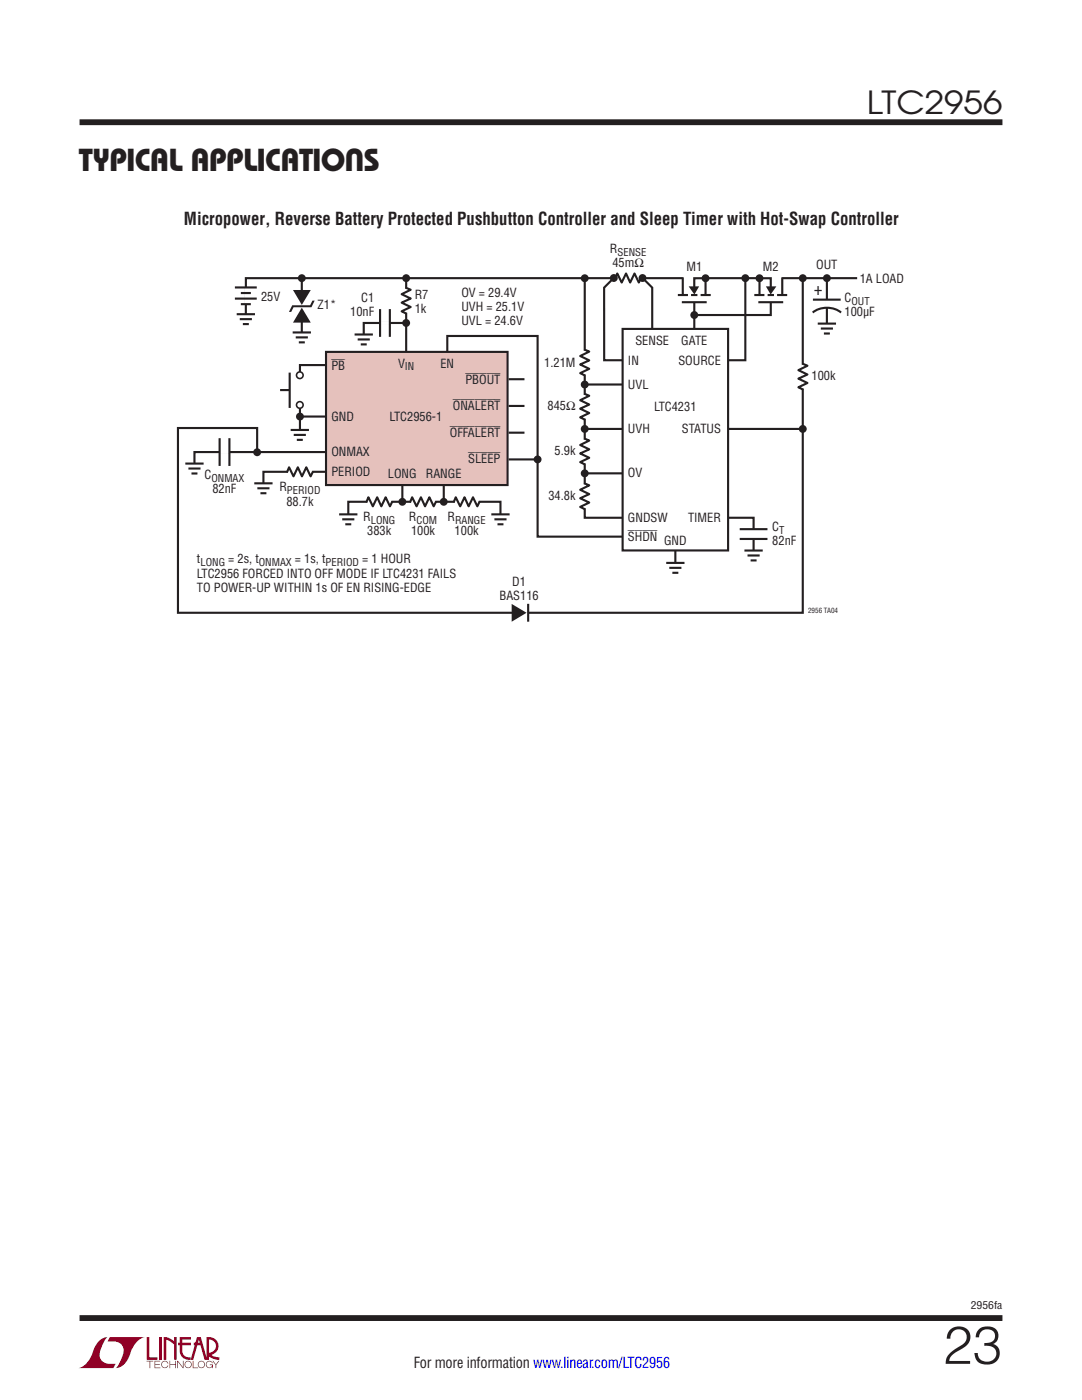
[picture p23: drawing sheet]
<svg xmlns="http://www.w3.org/2000/svg" width="216mm" height="279mm" viewBox="0 0 216 279" stroke-linecap="round" stroke-linejoin="round" font-family="sans-serif">
<defs><g id="words">
<text font-size="10.6" fill="#231f20" x="188.2" y="272.2">23</text>
<g font-size="6.3" fill="#231f20">
<text x="173" y="22.8">LTC2956</text>
<text x="15.7" y="34.1">TYPICAL APPLICATIONS</text>
</g>
<g font-size="3.5" fill="#231f20">
<text x="36.7" y="44.9">Micropower, Reverse Battery Protected Pushbutton Controller and Sleep Timer with Hot-Swap Controller</text>
<text x="162.4" y="58.9">+</text>
</g>
<text font-size="3" fill="#231f20" x="82.5" y="273.1">For more information www.linear.com/LTC2956</text>
<g font-size="2.5" fill="#231f20">
<text x="121.7" y="50.5">R</text>
<text x="122.2" y="53.3">45mΩ</text>
<text x="162.9" y="53.7">OUT</text>
<text x="82.8" y="59.6">R7</text>
<text x="92.1" y="59.3">OV = 29.4V</text>
<text x="137" y="54">M1</text>
<text x="152.2" y="54">M2</text>
<text x="171.5" y="56.4">1A LOAD</text>
<text x="52.1" y="60">25V</text>
<text x="63.4" y="61.8">Z1*</text>
<text x="69.9" y="63.1">10nF</text>
<text x="72.1" y="60.2">C1</text>
<text x="82.8" y="62.5">1k</text>
<text x="92.1" y="62.1">UVH = 25.1V</text>
<text x="92.1" y="64.9">UVL = 24.6V</text>
<text x="168.5" y="63.1">100µF</text>
<text x="168.5" y="60.2">C</text>
<text x="126.8" y="68.8">SENSE</text>
<text x="135.9" y="68.8">GATE</text>
<text x="66.1" y="73.8">PB</text>
<text x="79.4" y="73.4">V</text>
<text x="87.9" y="73.4">EN</text>
<text x="92.9" y="76.6">PBOUT</text>
<text x="108.6" y="73.2">1.21M</text>
<text x="125.3" y="77.6">UVL</text>
<text x="125.3" y="72.8">IN</text>
<text x="135.4" y="72.8">SOURCE</text>
<text x="161.9" y="75.9">100k</text>
<text x="66.1" y="84">GND</text>
<text x="90.3" y="81.9">ONALERT</text>
<text x="109.3" y="81.9">845Ω</text>
<text x="130.5" y="82">LTC4231</text>
<text x="77.7" y="84">LTC2956-1</text>
<text x="89.8" y="87.2">OFFALERT</text>
<text x="125.3" y="86.5">UVH</text>
<text x="136" y="86.5">STATUS</text>
<text x="40.8" y="95.6">C</text>
<text x="66.1" y="94.9">PERIOD</text>
<text x="66.1" y="91">ONMAX</text>
<text x="77.4" y="95.4">LONG</text>
<text x="85" y="95.4">RANGE</text>
<text x="93.4" y="92.5">SLEEP</text>
<text x="110.7" y="90.8">5.9k</text>
<text x="125.3" y="95.3">OV</text>
<text x="42.4" y="98.5">82nF</text>
<text x="55.7" y="98.1">R</text>
<text x="57.1" y="100.9">88.7k</text>
<text x="109.4" y="99.7">34.8k</text>
<text x="72.5" y="104">R</text>
<text x="73.3" y="106.8">383k</text>
<text x="81.6" y="104">R</text>
<text x="82" y="106.8">100k</text>
<text x="89.3" y="104">R</text>
<text x="90.7" y="106.8">100k</text>
<text x="125.3" y="108">SHDN</text>
<text x="125.3" y="104.1">GNDSW</text>
<text x="137.3" y="104.1">TIMER</text>
<text x="154.1" y="106">C</text>
<text x="39.3" y="112.4">t</text>
<text x="45.5" y="112.4">= 2s, t</text>
<text x="58.9" y="112.4">= 1s, t</text>
<text x="72.3" y="112.4">= 1 HOUR</text>
<text x="132.5" y="108.8">GND</text>
<text x="154.1" y="108.8">82nF</text>
<text x="39.3" y="115.3">LTC2956 FORCED INTO OFF MODE IF LTC4231 FAILS</text>
<text x="39.3" y="118.1">TO POWER-UP WITHIN 1s OF EN RISING-EDGE</text>
<text x="99.7" y="119.7">BAS116</text>
<text x="102.2" y="116.9">D1</text>
</g>
<g font-size="2.1" fill="#231f20">
<text x="123.2" y="51">SENSE</text>
<text x="169.9" y="60.8">OUT</text>
<text x="80.8" y="73.9">IN</text>
<text x="42.2" y="96.2">ONMAX</text>
<text x="57.3" y="98.6">PERIOD</text>
<text x="74" y="104.5">LONG</text>
<text x="83.1" y="104.5">COM</text>
<text x="90.8" y="104.5">RANGE</text>
<text x="155.5" y="106.5">T</text>
<text x="40" y="113">LONG</text>
<text x="51.6" y="113">ONMAX</text>
<text x="65" y="113">PERIOD</text>
<text x="193.7" y="261.2">2956fa</text>
</g>
<text font-size="1.4" fill="#231f20" x="161.2" y="122.3">2956 TA04</text>
</g></defs>
<g fill="#900126">
<path d="M29.3 266.8h.5v4.1h1.6v.5h-2.1z"/>
<path d="M20 267.4l1-.5h.5h-.1a6.2 6.2 0 0 0-1.5 4 2.58 2.58 0 0 0 3.2 1.3l-.5 .8h-7a4.9 4.9 0 0 0 3.1-3.8l.4-.7z"/>
<path d="M21.9 266.9h7a4.9 4.9 0 0 0-3.1 3.7 3.2 3.2 0 0 1-2.7 2.4h.1a6.2 6.2 0 0 0 1.4-4.1 2.58 2.58 0 0 0-3.1-1.2z"/>
<path d="M31.8 266.8h.5v4.6h-.5z"/>
<path d="M32.7 266.8l1 .2 1 .7v-.9h.5v4.6h-.5v-3.1l-1.5-.9v4h-.5z"/>
<path d="M29.3 271.6h1.3v.1h-.6v1.3h-.2v-1.3h-.5z"/>
<path d="M30.8 271.6h1.2v.1h-1v.5h.9v.2h-.9v.5h1v.1h-1.2z"/>
<path d="M33.8 271.6h.2v.6h1v-.6h.1v1.4h-.1v-.6h-1v.6h-.2z"/>
<path d="M35.4 271.6h.1l1 1.2v-1.2h.1v1.4l-1.1-1.2v1.2h-.1z"/>
<path d="M38.5 271.6h.1v1.3h.9v.1h-1z"/>
<path d="M42.4 271.6h.1l.6 .7 .5-.7h.2l-.7 .8v.6h-.1v-.6z"/>
<path d="M35.9 266.8h2.2v.5h-1.7v.7h1.7v.5h-1.7v1.1a1.32 1.32 0 0 0 1.6 1.3v.5l1.3-4.6h.8l1.1 4.1v-4.1a1.84 1.84 0 0 1 2.3 1.4 1.84 1.84 0 0 1-1.4 2.2l.7 .4 1 .1v.5l-1.2-.2-1.1-.6v-.6a1.34 1.34 0 0 0 1.6-1.2 1.34 1.34 0 0 0-1.4-1.5v4.1h-.9l-.8-2.9h-1.3v-.5h1.2l-.2-.7-1.1 4.1a2.06 2.06 0 0 1-2.7-1.3v-1.6h-.4v-.5h.4z"/>
<path d="M37 271.8a.72 .72 0 0 1 1.2 .1 .72 .72 0 0 1-.4 1.1 .72 .72 0 0 1-1-.7h.2a.59 .59 0 0 0 .8 .5 .59 .59 0 0 0 .2-.9 .59 .59 0 0 0-1 .2v.2h-.2z"/>
<path d="M39.7 271.8a.72 .72 0 0 1 1.1 .1 .72 .72 0 0 1-.4 1.1 .72 .72 0 0 1-.9-.7h.1a.59 .59 0 0 0 .8 .5 .59 .59 0 0 0 .2-.9 .59 .59 0 0 0-1 .2v.2h-.1z"/>
<path d="M41.3 271.8a.72 .72 0 0 1 1.2 .2h-.2a.59 .59 0 0 0-.9-.1 .59 .59 0 0 0 .1 .9 .59 .59 0 0 0 .9-.4h-.5v-.1h.6v.7h-.1v-.3a.73 .73 0 0 1-1.1 .2 .73 .73 0 0 1 0-1.1z"/>
<path d="M32.4 271.8a.71 .71 0 0 1 1.2 .3h-.1a.59 .59 0 0 0-.9-.3 .59 .59 0 0 0-.1 1 .59 .59 0 0 0 .9-.3h.2a.73 .73 0 0 1-1.1 .4 .73 .73 0 0 1-.1-1.1z"/>
</g>
<path d="M15.9 24.4h184.1M15.9 263h184.1" fill="none" stroke="#231f20" stroke-width="1.2" stroke-linecap="butt"/>
<path d="M60.2 55.5v10.8M81 55.5v14.7M171 55.5h-121.9v7.2M81 64.5h-8.4v2.3M69.5 102.7v-2.6h30.4v2.6" fill="none" stroke="#231f20" stroke-width=".42"/>
<path d="M65.1 70.2h36.2v26.6h-36.2z" fill="#e5c1bc"/>
<path d="M80.9 57.4l1 .4-1.8 .9 1.8 .9-1.8 .8 1.8 .9-1.8 .8 1 .5M65.1 70.2h36.2v26.6h-36.2zM75.8 61.7v5.5M77.8 61.7v5.5M89.3 70.2v-3.1h18v40h16.9M101.5 75.7h3.2M101.5 81h3.2M101.5 86.4h3.2M101.5 91.7h5.8" fill="none" stroke="#231f20" stroke-width=".42"/>
<path d="M81 57.6v4.8M75.8 64.5h2" fill="none" stroke="#fff" stroke-width=".71" stroke-linecap="butt"/>
<circle cx="60.2" cy="55.5" r=".79" fill="#231f20"/>
<path d="M160.2 55.5v66.8h-124.7v-36.9h15.8v4.9" fill="none" stroke="#231f20" stroke-width=".42"/>
<g fill="#231f20">
<circle cx="51.3" cy="90.3" r=".79"/>
<circle cx="80.3" cy="100.1" r=".79"/>
<circle cx="88.5" cy="100.1" r=".79"/>
<circle cx="107.3" cy="91.7" r=".79"/>
<circle cx="81" cy="55.5" r=".79"/>
<circle cx="81" cy="64.5" r=".79"/>
<circle cx="59.9" cy="83.1" r=".79"/>
</g>
<path d="M60.2 59.9v2.2" fill="none" stroke="#fff" stroke-width=".71" stroke-linecap="butt"/>
<g fill="#231f20">
<path d="M58.5 57.9h3.5l-1.8 2.9z"/>
<path d="M58.3 60.9h3.6l.4-.9h.5l-.7 1.3h-3.5l-.5 1h-.4z"/>
<path d="M60.2 61.4l1.8 3h-3.5z"/>
</g>
<path d="M136.2 55.5h4.6" fill="none" stroke="#fff" stroke-width=".71" stroke-linecap="butt"/>
<path d="M135.3 58.9h2M136.2 55.4v3.5M137.9 58.9h1.3M140.8 55.3v3.6M140.8 55.5h-2.3v2.4M136.1 60.3h4.9" fill="none" stroke="#231f20" stroke-width=".42"/>
<circle cx="140.8" cy="55.5" r=".79" fill="#231f20"/>
<path d="M139.8 58.9h2" fill="none" stroke="#231f20" stroke-width=".42"/>
<path d="M137.9 57.4h1.2l-.6 .9z" fill="#231f20"/>
<path d="M137.9 57.4h1.2l-.6 .9z" fill="none" stroke="#231f20" stroke-width=".49"/>
<path d="M165 55.5v9.1M47.2 62.7h3.7M47.8 63.7h2.5M48.5 64.7h1.2M58.4 66.3h3.6M59 67.3h2.4M59.6 68.3h1.2M65.1 72.9h-5.2v13M160.1 72.6l1 .4-1.8 .9 1.8 .8-1.8 .9 1.8 .8-1.8 .9 1 .5M59.9 83.1h5.2M80.3 96.8v3.3M88.5 96.8v3.3" fill="none" stroke="#231f20" stroke-width=".42"/>
<path d="M160.2 72.8v4.8" fill="none" stroke="#fff" stroke-width=".71" stroke-linecap="butt"/>
<path d="M49.1 62.7v2.2M60.2 66.4v2.2" fill="none" stroke="#fff" stroke-width=".97" stroke-linecap="butt"/>
<g fill="#231f20">
<circle cx="165" cy="55.5" r=".79"/>
<circle cx="160.2" cy="55.5" r=".79"/>
<circle cx="148.7" cy="55.5" r=".79"/>
</g>
<path d="M151.5 55.5h2.3v2.4M151.5 55.3v3.6M153.2 58.9h1.2M155.1 58.9h2M156.1 55.4v3.5M138.5 60.3v5.3M151.3 60.3h5" fill="none" stroke="#231f20" stroke-width=".42"/>
<path d="M151.5 55.5h4.6" fill="none" stroke="#fff" stroke-width=".71" stroke-linecap="butt"/>
<circle cx="151.5" cy="55.5" r=".79" fill="#231f20"/>
<path d="M150.5 58.9h2" fill="none" stroke="#231f20" stroke-width=".42"/>
<path d="M153.2 57.4h1.3l-.7 .9z" fill="#231f20"/>
<path d="M153.2 57.4h1.3l-.7 .9z" fill="none" stroke="#231f20" stroke-width=".49"/>
<path d="M153.8 60.3v2.6h-15.3" fill="none" stroke="#231f20" stroke-width=".42"/>
<circle cx="138.5" cy="62.9" r=".79" fill="#231f20"/>
<path d="M72.6 66.8v2.2M165 64.6v2.2M38.8 92.5v2.3" fill="none" stroke="#fff" stroke-width=".97" stroke-linecap="butt"/>
<g fill="none" stroke="#231f20" stroke-width=".42">
<path d="M70.8 66.8h3.6M71.4 67.7h2.4M72 68.7h1.2M163.2 64.6h3.6M163.8 65.6h2.4M164.4 66.6h1.2M37 92.5h3.6M37.6 93.5h2.4M38.2 94.5h1.2M43.8 87.5v5.5M45.8 87.5v5.5M65.1 90.2h-26.3v2.3"/>
<path d="M65.1 94.2h-12.5v2.3"/>
</g>
<path d="M43.8 90.2h1.9" fill="none" stroke="#fff" stroke-width=".71" stroke-linecap="butt"/>
<path d="M124.2 65.6h21.1v44.3h-21.1z" fill="#fff"/>
<path d="M116.7 55.5v47.8h7.5M116.7 76.7h7.5M124.2 65.6h21.1v44.3h-21.1zM116.7 85.6h7.5M116.7 94.5h7.5" fill="none" stroke="#231f20" stroke-width=".42"/>
<g fill="#231f20">
<circle cx="116.7" cy="94.5" r=".79"/>
<circle cx="116.7" cy="85.6" r=".79"/>
<circle cx="116.7" cy="76.7" r=".79"/>
<circle cx="116.7" cy="55.5" r=".79"/>
</g>
<path d="M148.7 55.5v16.4h-3.4" fill="none" stroke="#231f20" stroke-width=".42"/>
<circle cx="160.2" cy="85.6" r=".79" fill="#231f20"/>
<g fill="none" stroke="#231f20" stroke-width=".42">
<path d="M46.9 57.4h4.3M46.9 59.6h4.3M48.1 58.5h2M48.1 60.7h1.9M57.8 74.4v7M50.7 96.5h3.7M51.4 97.4h2.4M52 98.4h1.2M58 85.8h3.6M58.6 86.8h2.4M59.2 87.8h1.2M145.3 85.6h14.9"/>
<path d="M67.7 102.7h3.6M68.3 103.6h2.4M68.9 104.6h1.2M98 102.7h3.7M98.7 103.6h2.4M99.3 104.6h1.2M132.9 112.3h3.7M133.5 113.3h2.5M134.2 114.3h1.2M134.8 109.9v2.6"/>
</g>
<path d="M52.6 96.5v2.2M59.8 85.8v2.2M69.5 102.7v2.2M99.9 102.7v2.2M134.8 112.4v2.2" fill="none" stroke="#fff" stroke-width=".97" stroke-linecap="butt"/>
<path d="M49 57.4v3.3" fill="none" stroke="#fff" stroke-width=".62" stroke-linecap="butt"/>
<path d="M59.8 74.9v5.9" fill="none" stroke="#fff" stroke-width="1.1" stroke-linecap="butt"/>
<circle cx="59.8" cy="80.8" r=".66" fill="#fff"/>
<circle cx="59.8" cy="80.8" r=".66" fill="none" stroke="#231f20" stroke-width=".32"/>
<circle cx="59.8" cy="74.9" r=".66" fill="#fff"/>
<circle cx="59.8" cy="74.9" r=".66" fill="none" stroke="#231f20" stroke-width=".32"/>
<g fill="none" stroke="#231f20" stroke-width=".42">
<path d="M122.7 55.3l-2.2 2.1 .1 14.5h3.6M127.9 55.4l-.4 1-.9-1.8-.9 1.8-.8-1.8-.8 1.8-.9-1.8-.5 1M128 55.3l2.1 2.1v8.2M162.2 59.8h5.5M55.9 77.8h1.9M116.6 78.6l1 .4-1.8 .9 1.8 .8-1.8 .9 1.8 .8-1.8 .9 .9 .5M116.6 69.7l1 .5-1.8 .9 1.8 .8-1.8 .8 1.8 .9-1.8 .9 .9 .4M162.2 62.4a4.7 4.7 0 0 1 5.6 0M62.5 94.1l-.5 1-.9-1.8-.8 1.8-.9-1.8-.8 1.8-.9-1.8-.4 1M116.6 87.5l1 .4-1.8 .9 1.8 .9-1.8 .8 1.8 .9-1.8 .8 .9 .5M116.6 96.4l1 .5-1.8 .8 1.8 .9-1.8 .8 1.8 .9-1.8 .9 .9 .4M78.3 100.1l-.5 .9-.8-1.8-.9 1.8-.8-1.8-.9 1.8-.9-1.8-.4 1.1"/>
<path d="M87 100.1l-.5 .9-.8-1.8-.9 1.8-.8-1.8-.9 1.8-.9-1.8-.4 1.1M95.7 100.1l-.5 .9-.8-1.8-.9 1.8-.8-1.8-.9 1.8-.9-1.8-.4 1.1"/>
</g>
<path d="M122.9 55.5h4.9M165 59.8v1.6M116.7 69.9v4.9M116.7 78.8v4.8M57.5 94.2h4.8M116.7 87.7v4.8M116.7 96.6v4.9M73.3 100.1h4.8M82 100.1h4.8M90.7 100.1h4.8" fill="none" stroke="#fff" stroke-width=".71" stroke-linecap="butt"/>
<g fill="#231f20">
<circle cx="128.2" cy="55.5" r=".79"/>
<circle cx="122.5" cy="55.5" r=".79"/>
</g>
<path d="M145.3 103.3h5.1v6.6M147.6 105.6h5.5M147.6 107.6h5.5M148.5 109.9h3.7M149.2 110.9h2.4M149.8 111.8h1.2" fill="none" stroke="#231f20" stroke-width=".42"/>
<path d="M150.4 109.9v2.2" fill="none" stroke="#fff" stroke-width=".97" stroke-linecap="butt"/>
<path d="M150.4 105.6v2M103 122.3h2.4" fill="none" stroke="#fff" stroke-width=".71" stroke-linecap="butt"/>
<path d="M102.1 120.5l3 1.8-3 1.8z" fill="#231f20"/>
<path d="M105.4 120.5v3.6" fill="none" stroke="#231f20" stroke-width=".42"/>
<use href="#words"/>
</svg>
